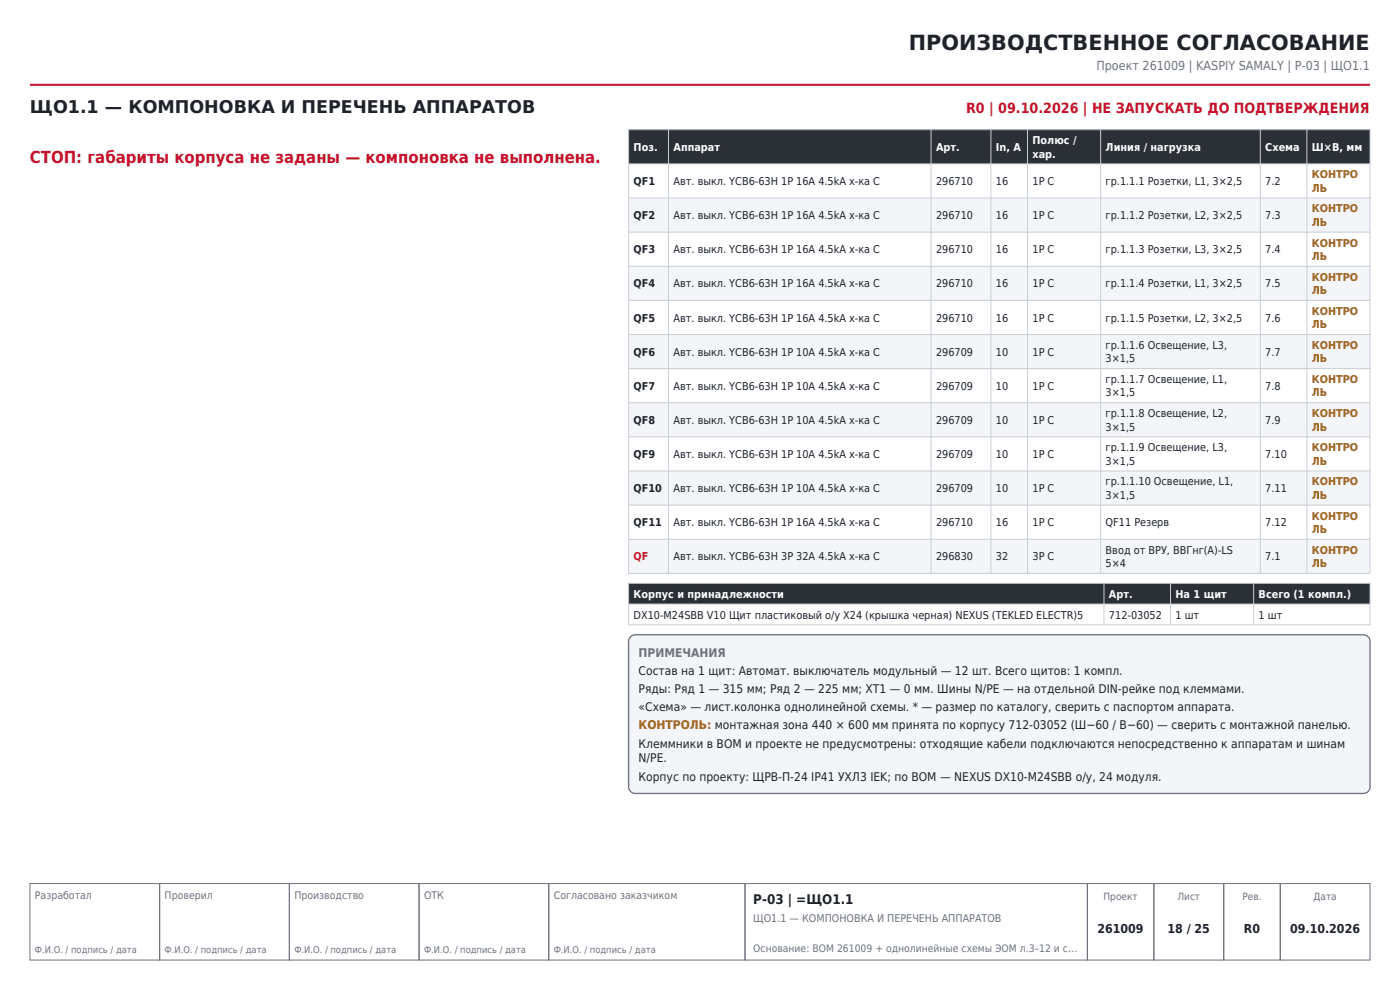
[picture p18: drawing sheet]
<svg xmlns="http://www.w3.org/2000/svg" width="297mm" height="210mm" viewBox="0 0 297 210" stroke-linecap="round" stroke-linejoin="round" font-family="sans-serif">
<defs><g id="words">
<text font-size="4.4" fill="#1f2329" x="192.8" y="10.6">ПРОИЗВОДСТВЕННОЕ СОГЛАСОВАНИЕ</text>
<text font-size="3.7" fill="#1f2329" x="6.3" y="24">ЩО1.1 — КОМПОНОВКА И ПЕРЕЧЕНЬ АППАРАТОВ</text>
<text font-size="3.5" fill="#c8102e" x="6.3" y="34.6">СТОП: габариты корпуса не заданы — компоновка не выполнена.</text>
<text font-size="3" fill="#c8102e" x="205" y="24">R0 | 09.10.2026 | НЕ ЗАПУСКАТЬ ДО ПОДТВЕРЖДЕНИЯ</text>
<text font-size="2.8" fill="#1f2329" x="159.8" y="191.7">P-03 | =ЩО1.1</text>
<text font-size="2.6" fill="#6b7280" x="232.6" y="14.8">Проект 261009 | KASPIY SAMALY | P-03 | ЩО1.1</text>
<g font-size="2.6" fill="#1f2329">
<text x="232.8" y="198">261009</text>
<text x="247.7" y="198">18 / 25</text>
<text x="263.9" y="198">R0</text>
<text x="273.7" y="198">09.10.2026</text>
</g>
<text font-size="2.5" fill="#6b7280" x="135.5" y="139.3">ПРИМЕЧАНИЯ</text>
<g font-size="2.5" fill="#1f2329">
<text x="135.5" y="143.2">Состав на 1 щит: Автомат. выключатель модульный — 12 шт. Всего щитов: 1 компл.</text>
<text x="135.5" y="147">Ряды: Ряд 1 — 315 мм; Ряд 2 — 225 мм; XT1 — 0 мм. Шины N/PE — на отдельной DIN-рейке под клеммами.</text>
<text x="135.5" y="150.9">«Схема» — лист.колонка однолинейной схемы. * — размер по каталогу, сверить с паспортом аппарата.</text>
<text x="135.5" y="158.6">Клеммники в BOM и проекте не предусмотрены: отходящие кабели подключаются непосредственно к аппаратам и шинам</text>
<text x="135.5" y="161.7">N/PE.</text>
<text x="135.5" y="165.6">Корпус по проекту: ЩРВ-П-24 IP41 УХЛ3 IEK; по BOM — NEXUS DX10-M24SBB о/у, 24 модуля.</text>
</g>
<text font-size="2.5" fill="#b26b00" x="135.5" y="154.7">КОНТРОЛЬ: монтажная зона 440 × 600 мм принята по корпусу 712-03052 (Ш−60 / В−60) — сверить с монтажной панелью.</text>
<g font-size="2.3" fill="#fff">
<text x="134.4" y="32">Поз.</text>
<text x="142.9" y="32">Аппарат</text>
<text x="198.6" y="32">Арт.</text>
<text x="211.3" y="32">In, А</text>
<text x="219" y="30.6">Полюс /</text>
<text x="219" y="33.4">хар.</text>
<text x="234.6" y="32">Линия / нагрузка</text>
<text x="268.4" y="32">Схема</text>
<text x="278.3" y="32">Ш×В, мм</text>
<text x="134.4" y="126.8">Корпус и принадлежности</text>
<text x="235.3" y="126.8">Арт.</text>
<text x="249.4" y="126.8">На 1 щит</text>
<text x="267" y="126.8">Всего (1 компл.)</text>
</g>
<g font-size="2.3" fill="#1f2329">
<text x="134.4" y="39.2">QF1</text>
<text x="142.9" y="39.2">Авт. выкл. YCB6-63H 1P 16А 4.5kA х-ка C</text>
<text x="198.6" y="39.2">296710</text>
<text x="211.3" y="39.2">16</text>
<text x="219" y="39.2">1P C</text>
<text x="234.6" y="39.2">гр.1.1.1 Розетки, L1, 3×2,5</text>
<text x="268.4" y="39.2">7.2</text>
<text x="134.4" y="46.5">QF2</text>
<text x="142.9" y="46.5">Авт. выкл. YCB6-63H 1P 16А 4.5kA х-ка C</text>
<text x="198.6" y="46.5">296710</text>
<text x="211.3" y="46.5">16</text>
<text x="219" y="46.5">1P C</text>
<text x="234.6" y="46.5">гр.1.1.2 Розетки, L2, 3×2,5</text>
<text x="268.4" y="46.5">7.3</text>
<text x="134.4" y="53.7">QF3</text>
<text x="142.9" y="53.7">Авт. выкл. YCB6-63H 1P 16А 4.5kA х-ка C</text>
<text x="198.6" y="53.7">296710</text>
<text x="211.3" y="53.7">16</text>
<text x="219" y="53.7">1P C</text>
<text x="234.6" y="53.7">гр.1.1.3 Розетки, L3, 3×2,5</text>
<text x="268.4" y="53.7">7.4</text>
<text x="134.4" y="61">QF4</text>
<text x="142.9" y="61">Авт. выкл. YCB6-63H 1P 16А 4.5kA х-ка C</text>
<text x="198.6" y="61">296710</text>
<text x="211.3" y="61">16</text>
<text x="219" y="61">1P C</text>
<text x="234.6" y="61">гр.1.1.4 Розетки, L1, 3×2,5</text>
<text x="268.4" y="61">7.5</text>
<text x="134.4" y="68.2">QF5</text>
<text x="142.9" y="68.2">Авт. выкл. YCB6-63H 1P 16А 4.5kA х-ка C</text>
<text x="198.6" y="68.2">296710</text>
<text x="211.3" y="68.2">16</text>
<text x="219" y="68.2">1P C</text>
<text x="234.6" y="68.2">гр.1.1.5 Розетки, L2, 3×2,5</text>
<text x="268.4" y="68.2">7.6</text>
<text x="134.4" y="75.4">QF6</text>
<text x="142.9" y="75.4">Авт. выкл. YCB6-63H 1P 10А 4.5kA х-ка C</text>
<text x="198.6" y="75.4">296709</text>
<text x="211.3" y="75.4">10</text>
<text x="219" y="75.4">1P C</text>
<text x="234.6" y="74">гр.1.1.6 Освещение, L3,</text>
<text x="234.6" y="76.9">3×1,5</text>
<text x="268.4" y="75.4">7.7</text>
<text x="134.4" y="82.7">QF7</text>
<text x="142.9" y="82.7">Авт. выкл. YCB6-63H 1P 10А 4.5kA х-ка C</text>
<text x="198.6" y="82.7">296709</text>
<text x="211.3" y="82.7">10</text>
<text x="219" y="82.7">1P C</text>
<text x="234.6" y="81.3">гр.1.1.7 Освещение, L1,</text>
<text x="268.4" y="82.7">7.8</text>
<text x="134.4" y="89.9">QF8</text>
<text x="142.9" y="89.9">Авт. выкл. YCB6-63H 1P 10А 4.5kA х-ка C</text>
<text x="198.6" y="89.9">296709</text>
<text x="211.3" y="89.9">10</text>
<text x="219" y="89.9">1P C</text>
<text x="234.6" y="84.1">3×1,5</text>
<text x="234.6" y="88.5">гр.1.1.8 Освещение, L2,</text>
<text x="268.4" y="89.9">7.9</text>
<text x="234.6" y="91.3">3×1,5</text>
<text x="234.6" y="95.7">гр.1.1.9 Освещение, L3,</text>
<text x="134.4" y="97.2">QF9</text>
<text x="142.9" y="97.2">Авт. выкл. YCB6-63H 1P 10А 4.5kA х-ка C</text>
<text x="198.6" y="97.2">296709</text>
<text x="211.3" y="97.2">10</text>
<text x="219" y="97.2">1P C</text>
<text x="234.6" y="98.6">3×1,5</text>
<text x="268.4" y="97.2">7.10</text>
<text x="134.4" y="104.4">QF10</text>
<text x="142.9" y="104.4">Авт. выкл. YCB6-63H 1P 10А 4.5kA х-ка C</text>
<text x="198.6" y="104.4">296709</text>
<text x="211.3" y="104.4">10</text>
<text x="219" y="104.4">1P C</text>
<text x="234.6" y="103">гр.1.1.10 Освещение, L1,</text>
<text x="234.6" y="105.8">3×1,5</text>
<text x="268.4" y="104.4">7.11</text>
<text x="134.4" y="111.6">QF11</text>
<text x="142.9" y="111.6">Авт. выкл. YCB6-63H 1P 16А 4.5kA х-ка C</text>
<text x="198.6" y="111.6">296710</text>
<text x="211.3" y="111.6">16</text>
<text x="219" y="111.6">1P C</text>
<text x="234.6" y="111.6">QF11 Резерв</text>
<text x="268.4" y="111.6">7.12</text>
<text x="142.9" y="118.9">Авт. выкл. YCB6-63H 3P 32А 4.5kA х-ка C</text>
<text x="198.6" y="118.9">296830</text>
<text x="211.3" y="118.9">32</text>
<text x="219" y="118.9">3P C</text>
<text x="234.6" y="117.5">Ввод от ВРУ, ВВГнг(А)-LS</text>
<text x="268.4" y="118.9">7.1</text>
<text x="234.6" y="120.3">5×4</text>
<text x="134.4" y="131.2">DX10-M24SBB V10 Щит пластиковый о/у Х24 (крышка черная) NEXUS (TEKLED ELECTR)5</text>
<text x="235.3" y="131.2">712-03052</text>
<text x="249.4" y="131.2">1 шт</text>
<text x="267" y="131.2">1 шт</text>
</g>
<g font-size="2.3" fill="#b26b00">
<text x="278.3" y="37.8">КОНТРО</text>
<text x="278.3" y="40.7">ЛЬ</text>
<text x="278.3" y="45.1">КОНТРО</text>
<text x="278.3" y="47.9">ЛЬ</text>
<text x="278.3" y="52.3">КОНТРО</text>
<text x="278.3" y="55.1">ЛЬ</text>
<text x="278.3" y="59.5">КОНТРО</text>
<text x="278.3" y="62.4">ЛЬ</text>
<text x="278.3" y="66.8">КОНТРО</text>
<text x="278.3" y="69.6">ЛЬ</text>
<text x="278.3" y="74">КОНТРО</text>
<text x="278.3" y="76.9">ЛЬ</text>
<text x="278.3" y="81.3">КОНТРО</text>
<text x="278.3" y="84.1">ЛЬ</text>
<text x="278.3" y="88.5">КОНТРО</text>
<text x="278.3" y="91.3">ЛЬ</text>
<text x="278.3" y="95.7">КОНТРО</text>
<text x="278.3" y="98.6">ЛЬ</text>
<text x="278.3" y="103">КОНТРО</text>
<text x="278.3" y="105.8">ЛЬ</text>
<text x="278.3" y="110.2">КОНТРО</text>
<text x="278.3" y="113.1">ЛЬ</text>
<text x="278.3" y="117.5">КОНТРО</text>
<text x="278.3" y="120.3">ЛЬ</text>
</g>
<text font-size="2.3" fill="#c8102e" x="134.4" y="118.9">QF</text>
<text font-size="2.3" fill="#6b7280" x="159.8" y="195.5">ЩО1.1 — КОМПОНОВКА И ПЕРЕЧЕНЬ АППАРАТОВ</text>
<g font-size="2.2" fill="#6b7280">
<text x="7.4" y="190.6">Разработал</text>
<text x="34.9" y="190.6">Проверил</text>
<text x="62.4" y="190.6">Производство</text>
<text x="90" y="190.6">ОТК</text>
<text x="117.5" y="190.6">Согласовано заказчиком</text>
<text x="159.8" y="201.9">Основание: BOM 261009 + однолинейные схемы ЭОМ л.3–12 и с…</text>
</g>
<g font-size="2.1" fill="#6b7280">
<text x="234.1" y="190.9">Проект</text>
<text x="249.8" y="190.9">Лист</text>
<text x="263.6" y="190.9">Рев.</text>
<text x="278.7" y="190.9">Дата</text>
</g>
<g font-size="2" fill="#6b7280">
<text x="7.4" y="202.2">Ф.И.О. / подпись / дата</text>
<text x="34.9" y="202.2">Ф.И.О. / подпись / дата</text>
<text x="62.4" y="202.2">Ф.И.О. / подпись / дата</text>
<text x="90" y="202.2">Ф.И.О. / подпись / дата</text>
<text x="117.5" y="202.2">Ф.И.О. / подпись / дата</text>
</g>
</g></defs>
<path d="M6.3 18h284.4" fill="none" stroke="#c8102e" stroke-width=".42"/>
<path d="M6.3 187.4h27.6v16.2h-27.6zM33.9 187.4h27.5v16.2h-27.5zM61.4 187.4h27.5v16.2h-27.5zM88.9 187.4h27.5v16.2h-27.5zM116.4 187.4h41.6v16.2h-41.6zM158 187.4h72.7v16.2h-72.7zM230.7 187.4h14.1v16.2h-14.1zM244.8 187.4h14.8v16.2h-14.8zM259.6 187.4h12v16.2h-12zM271.6 187.4h19.1v16.2h-19.1z" fill="none" stroke="#6b7280" stroke-width=".21"/>
<path d="M133.3 27.5h157.4v7.3h-157.4z" fill-rule="evenodd" fill="#2b2f36"/>
<g fill="#f3f5f8">
<path d="M133.3 42h157.4v7.2h-157.4z" fill-rule="evenodd"/>
<path d="M133.3 56.5h157.4v7.2h-157.4z" fill-rule="evenodd"/>
<path d="M133.3 71h157.4v7.2h-157.4z" fill-rule="evenodd"/>
<path d="M133.3 85.4h157.4v7.3h-157.4z" fill-rule="evenodd"/>
<path d="M133.3 99.9h157.4v7.2h-157.4z" fill-rule="evenodd"/>
<path d="M133.3 114.4h157.4v7.2h-157.4z" fill-rule="evenodd"/>
</g>
<g fill="none" stroke="#c9ced6" stroke-width=".21">
<path d="M133.3 27.5h157.4v94.1h-157.4zM133.3 34.8h157.4M141.8 27.5v94.1M197.5 27.5v94.1M210.2 27.5v94.1M218 27.5v94.1M233.5 27.5v94.1M267.4 27.5v94.1M277.2 27.5v94.1M133.3 42h157.4M133.3 49.2h157.4M133.3 56.5h157.4"/>
<path d="M133.3 63.7h157.4M133.3 71h157.4M133.3 78.2h157.4M133.3 85.4h157.4M133.3 92.7h157.4M133.3 99.9h157.4M133.3 107.1h157.4M133.3 114.4h157.4"/>
</g>
<path d="M133.3 123.7h157.4v4.4h-157.4z" fill-rule="evenodd" fill="#2b2f36"/>
<path d="M133.3 123.7h157.4v8.8h-157.4zM133.3 128.1h157.4M234.2 123.7v8.8M248.3 123.7v8.8M266 123.7v8.8" fill="none" stroke="#c9ced6" stroke-width=".21"/>
<path d="M133.9 134.9l.9-.3h154.4a1.41 1.41 0 0 1 1.5 1.5v30.8a1.41 1.41 0 0 1-1.5 1.4h-154.4a1.41 1.41 0 0 1-1.5-1.4v-30.8l.1-.5z" fill-rule="evenodd" fill="#f3f5f8" stroke="#6b7280" stroke-width=".28"/>
<use href="#words"/>
</svg>
